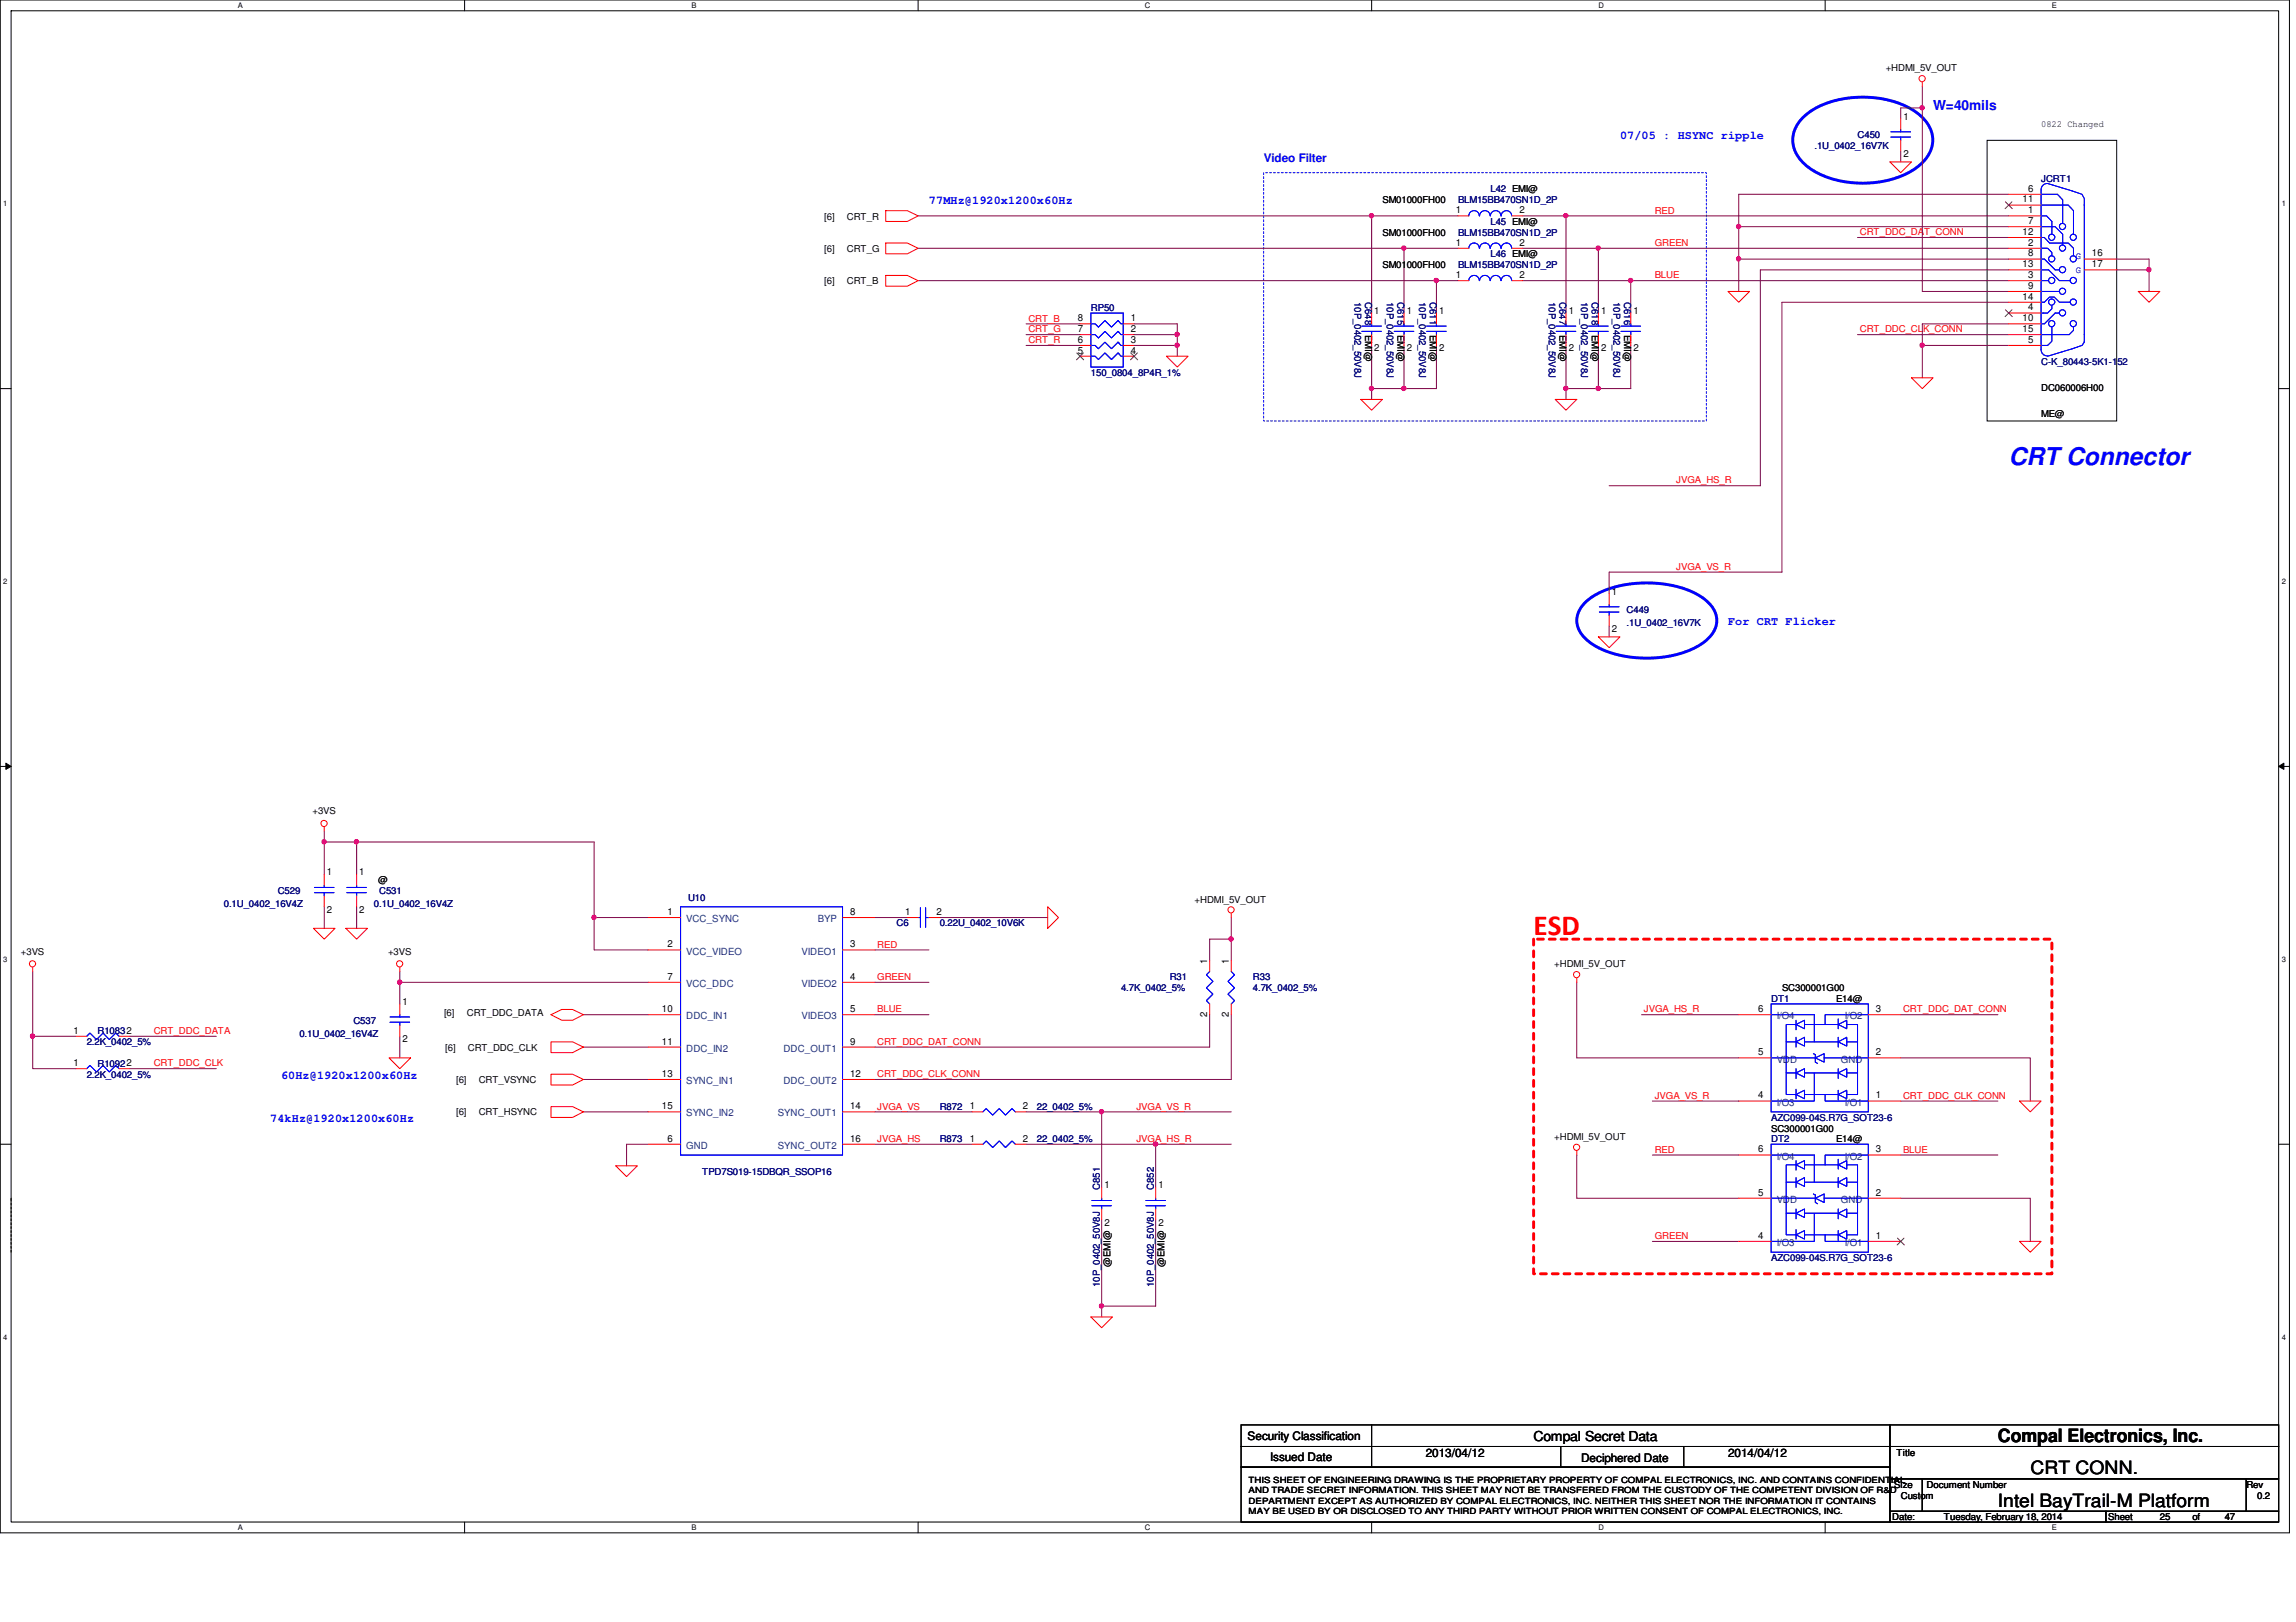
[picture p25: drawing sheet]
<svg xmlns="http://www.w3.org/2000/svg" width="297mm" height="210mm" viewBox="0 0 297 210" stroke-linecap="round" stroke-linejoin="round" font-family="sans-serif">
<defs><g id="words">
<text font-size="3.8" fill="#f00" x="198.4" y="120.9">ESD</text>
<text font-size="3.2" fill="#00f" x="259.9" y="60.2">CRT Connector</text>
<g font-size="2.4">
<text x="258.5" y="186.6">Compal Electronics, Inc.</text>
<text x="262.7" y="190.8">CRT CONN.</text>
<text x="258.5" y="195">Intel BayTrail-M Platform</text>
</g>
<text font-size="1.8" fill="#00f" x="250.1" y="14.2">W=40mils</text>
<text font-size="1.8" x="198.4" y="186.4">Compal Secret Data</text>
<g font-size="1.5" fill="#00f">
<text x="163.5" y="21">Video Filter</text>
<text x="209.6" y="18">07/05 : HSYNC ripple</text>
<text x="120.2" y="26.4">77MHz@1920x1200x60Hz</text>
<text x="223.6" y="80.9">For CRT Flicker</text>
<text x="36.4" y="139.6">60Hz@1920x1200x60Hz</text>
<text x="35" y="145.2">74kHz@1920x1200x60Hz</text>
</g>
<g font-size="1.5">
<text x="161.4" y="186.4">Security Classification</text>
<text x="164.3" y="189">Issued Date</text>
<text x="184.4" y="188.6">2013/04/12</text>
<text x="204.6" y="189.1">Deciphered Date</text>
<text x="223.6" y="188.6">2014/04/12</text>
</g>
<g font-size="1.3">
<text x="246.2" y="15.5">1</text>
<text x="246.2" y="20.3">2</text>
<text x="188.3" y="27.6">1</text>
<text x="196.6" y="27.6">2</text>
<text x="261.7" y="26.2">11</text>
<text x="262.4" y="24.8">6</text>
<text x="262.4" y="27.6">1</text>
<text x="262.4" y="29">7</text>
<text x="188.3" y="31.8">1</text>
<text x="188.3" y="36">1</text>
<text x="196.6" y="31.8">2</text>
<text x="196.6" y="36">2</text>
<text x="261.7" y="30.4">12</text>
<text x="261.7" y="34.6">13</text>
<text x="262.4" y="31.8">2</text>
<text x="262.4" y="33.2">8</text>
<text x="262.4" y="36">3</text>
<text x="270.6" y="33.2">16</text>
<text x="270.6" y="34.6">17</text>
<text x="139.4" y="41.6">8</text>
<text x="146.3" y="41.6">1</text>
<text x="177.8" y="40.6">1</text>
<text x="182" y="40.6">1</text>
<text x="186.2" y="40.6">1</text>
<text x="202.9" y="40.6">1</text>
<text x="207.1" y="40.6">1</text>
<text x="211.3" y="40.6">1</text>
<text x="261.7" y="38.8">14</text>
<text x="261.7" y="41.6">10</text>
<text x="262.4" y="37.4">9</text>
<text x="262.4" y="40.2">4</text>
<text x="139.4" y="43">7</text>
<text x="139.4" y="44.4">6</text>
<text x="139.4" y="45.8">5</text>
<text x="146.3" y="43">2</text>
<text x="146.3" y="44.4">3</text>
<text x="146.3" y="45.8">4</text>
<text x="177.8" y="45.5">2</text>
<text x="182" y="45.5">2</text>
<text x="186.2" y="45.5">2</text>
<text x="202.9" y="45.5">2</text>
<text x="207.1" y="45.5">2</text>
<text x="211.3" y="45.5">2</text>
<text x="261.7" y="43">15</text>
<text x="262.4" y="44.4">5</text>
<text x="208.5" y="77">1</text>
<text x="208.5" y="81.8">2</text>
<text x="42.3" y="113.3">1</text>
<text x="46.5" y="113.3">1</text>
<text x="42.3" y="118.1">2</text>
<text x="46.5" y="118.1">2</text>
<text x="86.4" y="118.4">1</text>
<text x="110" y="118.4">8</text>
<text x="117.1" y="118.4">1</text>
<text x="121.2" y="118.4">2</text>
<text x="86.4" y="122.6">2</text>
<text x="110" y="122.6">3</text>
<text x="156.2" y="124.8" transform="rotate(-90 156.2 124.8)">1</text>
<text x="159" y="124.8" transform="rotate(-90 159 124.8)">1</text>
<text x="52.1" y="130">1</text>
<text x="85.6" y="131">10</text>
<text x="86.4" y="126.8">7</text>
<text x="110" y="131">5</text>
<text x="110" y="126.8">4</text>
<text x="156.2" y="131.6" transform="rotate(-90 156.2 131.6)">2</text>
<text x="159" y="131.6" transform="rotate(-90 159 131.6)">2</text>
<text x="227.5" y="131">6</text>
<text x="242.7" y="131">3</text>
<text x="9.5" y="133.8">1</text>
<text x="9.5" y="138">1</text>
<text x="52.1" y="134.9">2</text>
<text x="85.6" y="135.2">11</text>
<text x="110" y="135.2">9</text>
<text x="227.5" y="136.6">5</text>
<text x="242.7" y="136.6">2</text>
<text x="85.6" y="143.6">15</text>
<text x="85.6" y="139.4">13</text>
<text x="110" y="143.6">14</text>
<text x="110" y="139.4">12</text>
<text x="125.5" y="143.6">1</text>
<text x="132.3" y="143.6">2</text>
<text x="227.5" y="142.2">4</text>
<text x="242.7" y="142.2">1</text>
<text x="86.4" y="147.7">6</text>
<text x="110" y="147.7">16</text>
<text x="125.5" y="147.7">1</text>
<text x="132.3" y="147.7">2</text>
<text x="227.5" y="149.1">6</text>
<text x="242.7" y="149.1">3</text>
<text x="142.9" y="153.8">1</text>
<text x="149.9" y="153.8">1</text>
<text x="227.5" y="154.7">5</text>
<text x="242.7" y="154.7">2</text>
<text x="142.9" y="158.6">2</text>
<text x="149.9" y="158.6">2</text>
<text x="227.5" y="160.3">4</text>
<text x="242.7" y="160.3">1</text>
</g>
<g font-size="1.3" fill="#004080">
<text x="88.8" y="119.3">VCC_SYNC</text>
<text x="105.8" y="119.3">BYP</text>
<text x="88.8" y="123.5">VCC_VIDEO</text>
<text x="103.7" y="123.5">VIDEO1</text>
<text x="88.8" y="127.7">VCC_DDC</text>
<text x="88.8" y="131.9">DDC_IN1</text>
<text x="103.7" y="131.9">VIDEO3</text>
<text x="103.7" y="127.7">VIDEO2</text>
<text x="229.9" y="131.9">I/O4</text>
<text x="238.7" y="131.9">I/O2</text>
<text x="88.8" y="136.1">DDC_IN2</text>
<text x="101.3" y="136.1">DDC_OUT1</text>
<text x="229.9" y="137.5">VDD</text>
<text x="238.2" y="137.5">GND</text>
<text x="88.8" y="140.3">SYNC_IN1</text>
<text x="101.3" y="140.3">DDC_OUT2</text>
<text x="229.9" y="143.1">I/O3</text>
<text x="238.7" y="143.1">I/O1</text>
<text x="88.8" y="144.5">SYNC_IN2</text>
<text x="88.8" y="148.7">GND</text>
<text x="100.6" y="144.5">SYNC_OUT1</text>
<text x="100.6" y="148.7">SYNC_OUT2</text>
<text x="229.9" y="150.1">I/O4</text>
<text x="229.9" y="155.7">VDD</text>
<text x="238.2" y="155.7">GND</text>
<text x="238.7" y="150.1">I/O2</text>
<text x="229.9" y="161.2">I/O3</text>
<text x="238.7" y="161.2">I/O1</text>
</g>
<g font-size="1.2">
<text x="244" y="9.2">+HDMI_5V_OUT</text>
<text x="264.1" y="16.4">0822 Changed</text>
<text x="106.6" y="28.4">[6]</text>
<text x="109.6" y="28.4">CRT_R</text>
<text x="178.9" y="26.3">SM01000FH00</text>
<text x="106.6" y="32.6">[6]</text>
<text x="109.6" y="32.6">CRT_G</text>
<text x="178.9" y="30.5">SM01000FH00</text>
<text x="178.9" y="34.7">SM01000FH00</text>
<text x="106.6" y="36.8">[6]</text>
<text x="109.6" y="36.8">CRT_B</text>
<text x="176.6" y="43.3" transform="rotate(90 176.6 43.3)">EMI@</text>
<text x="180.8" y="43.3" transform="rotate(90 180.8 43.3)">EMI@</text>
<text x="185" y="43.3" transform="rotate(90 185 43.3)">EMI@</text>
<text x="201.8" y="43.3" transform="rotate(90 201.8 43.3)">EMI@</text>
<text x="205.9" y="43.3" transform="rotate(90 205.9 43.3)">EMI@</text>
<text x="210.1" y="43.3" transform="rotate(90 210.1 43.3)">EMI@</text>
<text x="264.1" y="50.6">DC060006H00</text>
<text x="264.1" y="53.9">ME@</text>
<text x="40.4" y="105.4">+3VS</text>
<text x="48.9" y="114.3">@</text>
<text x="154.6" y="116.8">+HDMI_5V_OUT</text>
<text x="2.7" y="123.5">+3VS</text>
<text x="50.2" y="123.5">+3VS</text>
<text x="201.1" y="125.2">+HDMI_5V_OUT</text>
<text x="57.4" y="131.5">[6]</text>
<text x="60.4" y="131.5">CRT_DDC_DATA</text>
<text x="230.5" y="128.3">SC300001G00</text>
<text x="237.5" y="129.7">E14@</text>
<text x="57.6" y="136">[6]</text>
<text x="60.5" y="136">CRT_DDC_CLK</text>
<text x="59" y="140.2">[6]</text>
<text x="61.9" y="140.2">CRT_VSYNC</text>
<text x="59" y="144.4">[6]</text>
<text x="61.9" y="144.4">CRT_HSYNC</text>
<text x="201.1" y="147.5">+HDMI_5V_OUT</text>
<text x="229.1" y="146.4">SC300001G00</text>
<text x="237.5" y="147.8">E14@</text>
<text x="143.7" y="164" transform="rotate(-90 143.7 164)">@EMI@</text>
<text x="150.7" y="164" transform="rotate(-90 150.7 164)">@EMI@</text>
<text x="245.4" y="188.5">Title</text>
<text x="244.8" y="196.7">Date:</text>
<text x="245.1" y="192.5">Size</text>
<text x="245.9" y="193.9">Custom</text>
<text x="249.3" y="192.5">Document Number</text>
<text x="251.5" y="196.7">Tuesday, February 18, 2014</text>
<text x="272.8" y="196.7">Sheet</text>
<text x="279.4" y="196.7">25</text>
<text x="283.6" y="196.7">of</text>
<text x="287.8" y="196.7">47</text>
<text x="290.6" y="192.5">Rev</text>
<text x="292" y="193.9">0.2</text>
</g>
<g font-size="1.2" fill="#000080">
<text x="240.3" y="17.9">C450</text>
<text x="234.7" y="19.3">.1U_0402_16V7K</text>
<text x="264.1" y="23.5">JCRT1</text>
<text x="188.6" y="26.3">BLM15BB470SN1D_2P</text>
<text x="192.8" y="24.9">L42 EMI@</text>
<text x="192.8" y="29.1">L45 EMI@</text>
<text x="188.6" y="30.5">BLM15BB470SN1D_2P</text>
<text x="188.6" y="34.7">BLM15BB470SN1D_2P</text>
<text x="192.8" y="33.3">L46 EMI@</text>
<text x="141.1" y="40.3">RP50</text>
<text x="175.2" y="39.1" transform="rotate(90 175.2 39.1)">10P_0402_50V8J</text>
<text x="176.6" y="39.1" transform="rotate(90 176.6 39.1)">C648</text>
<text x="179.4" y="39.1" transform="rotate(90 179.4 39.1)">10P_0402_50V8J</text>
<text x="180.8" y="39.1" transform="rotate(90 180.8 39.1)">C615</text>
<text x="183.6" y="39.1" transform="rotate(90 183.6 39.1)">10P_0402_50V8J</text>
<text x="185" y="39.1" transform="rotate(90 185 39.1)">C611</text>
<text x="200.4" y="39.1" transform="rotate(90 200.4 39.1)">10P_0402_50V8J</text>
<text x="201.8" y="39.1" transform="rotate(90 201.8 39.1)">C647</text>
<text x="204.6" y="39.1" transform="rotate(90 204.6 39.1)">10P_0402_50V8J</text>
<text x="205.9" y="39.1" transform="rotate(90 205.9 39.1)">C618</text>
<text x="208.7" y="39.1" transform="rotate(90 208.7 39.1)">10P_0402_50V8J</text>
<text x="210.1" y="39.1" transform="rotate(90 210.1 39.1)">C616</text>
<text x="264.1" y="47.2">C-K_80443-5K1-152</text>
<text x="141.1" y="48.6">150_0804_8P4R_1%</text>
<text x="210.4" y="79.4">C449</text>
<text x="210.4" y="81.1">.1U_0402_16V7K</text>
<text x="29" y="117.4">0.1U_0402_16V4Z</text>
<text x="35.9" y="115.7">C529</text>
<text x="48.4" y="117.4">0.1U_0402_16V4Z</text>
<text x="49.1" y="115.7">C531</text>
<text x="89" y="116.5">U10</text>
<text x="116" y="119.9">C6</text>
<text x="121.6" y="119.9">0.22U_0402_10V6K</text>
<text x="145" y="128.3">4.7K_0402_5%</text>
<text x="151.3" y="126.9">R31</text>
<text x="162.1" y="126.9">R33</text>
<text x="162.1" y="128.3">4.7K_0402_5%</text>
<text x="229.1" y="129.7">DT1</text>
<text x="11.2" y="135.3">2.2K_0402_5%</text>
<text x="12.6" y="133.9">R10832</text>
<text x="38.7" y="134.2">0.1U_0402_16V4Z</text>
<text x="45.7" y="132.5">C537</text>
<text x="11.2" y="139.4">2.2K_0402_5%</text>
<text x="12.6" y="138">R10922</text>
<text x="121.6" y="143.6">R872</text>
<text x="134.2" y="143.6">22_0402_5%</text>
<text x="121.6" y="147.8">R873</text>
<text x="134.2" y="147.8">22_0402_5%</text>
<text x="229.1" y="147.8">DT2</text>
<text x="229.1" y="145">AZC099-04S.R7G_SOT23-6</text>
<text x="90.8" y="152">TPD7S019-15DBQR_SSOP16</text>
<text x="142.3" y="154" transform="rotate(-90 142.3 154)">C851</text>
<text x="149.3" y="154" transform="rotate(-90 149.3 154)">C852</text>
<text x="142.3" y="166.5" transform="rotate(-90 142.3 166.5)">10P_0402_50V8J</text>
<text x="149.3" y="166.5" transform="rotate(-90 149.3 166.5)">10P_0402_50V8J</text>
<text x="229.1" y="163.2">AZC099-04S.R7G_SOT23-6</text>
</g>
<g font-size="1.2" fill="#f00">
<text x="214.1" y="27.6">RED</text>
<text x="214.1" y="31.8">GREEN</text>
<text x="240.6" y="30.4">CRT_DDC_DAT_CONN</text>
<text x="133.1" y="41.6">CRT_B</text>
<text x="214.1" y="36">BLUE</text>
<text x="133.1" y="44.4">CRT_R</text>
<text x="133.1" y="43">CRT_G</text>
<text x="240.6" y="43">CRT_DDC_CLK_CONN</text>
<text x="216.9" y="62.6">JVGA_HS_R</text>
<text x="216.9" y="73.7">JVGA_VS_R</text>
<text x="113.5" y="122.6">RED</text>
<text x="113.5" y="126.8">GREEN</text>
<text x="113.5" y="131">BLUE</text>
<text x="212.7" y="131">JVGA_HS_R</text>
<text x="246.2" y="131">CRT_DDC_DAT_CONN</text>
<text x="19.9" y="133.8">CRT_DDC_DATA</text>
<text x="113.5" y="135.2">CRT_DDC_DAT_CONN</text>
<text x="19.9" y="138">CRT_DDC_CLK</text>
<text x="113.5" y="139.4">CRT_DDC_CLK_CONN</text>
<text x="113.5" y="143.6">JVGA_VS</text>
<text x="147" y="143.6">JVGA_VS_R</text>
<text x="214.1" y="142.2">JVGA_VS_R</text>
<text x="246.2" y="142.2">CRT_DDC_CLK_CONN</text>
<text x="113.5" y="147.8">JVGA_HS</text>
<text x="147" y="147.8">JVGA_HS_R</text>
<text x="214.1" y="149.2">RED</text>
<text x="246.2" y="149.2">BLUE</text>
<text x="214.1" y="160.4">GREEN</text>
</g>
<g font-size="1.2" fill="#00f">
<text x="268.6" y="33.6">G</text>
<text x="268.6" y="35.4">G</text>
</g>
<g font-size="1.1">
<text x="161.5" y="191.9">THIS SHEET OF ENGINEERING DRAWING IS THE PROPRIETARY PROPERTY OF COMPAL ELECTRONICS, INC. AND CONTAINS CONFIDENTIAL</text>
<text x="161.5" y="193.3">AND TRADE SECRET INFORMATION. THIS SHEET MAY NOT BE TRANSFERED FROM THE CUSTODY OF THE COMPETENT DIVISION OF R&amp;D</text>
<text x="161.5" y="194.6">DEPARTMENT EXCEPT AS AUTHORIZED BY COMPAL ELECTRONICS, INC. NEITHER THIS SHEET NOR THE INFORMATION IT CONTAINS</text>
<text x="161.5" y="196">MAY BE USED BY OR DISCLOSED TO ANY THIRD PARTY WITHOUT PRIOR WRITTEN CONSENT OF COMPAL ELECTRONICS, INC.</text>
</g>
<g font-size="1">
<text x="30.8" y="1.1">A</text>
<text x="89.4" y="1.1">B</text>
<text x="148.1" y="1.1">C</text>
<text x="206.8" y="1.1">D</text>
<text x="265.5" y="1.1">E</text>
<text x=".4" y="26.7">1</text>
<text x="295.2" y="26.7">1</text>
<text x=".4" y="75.6">2</text>
<text x="295.2" y="75.6">2</text>
<text x=".4" y="124.5">3</text>
<text x="295.2" y="124.5">3</text>
<text x=".4" y="173.4">4</text>
<text x="295.2" y="173.4">4</text>
<text x="30.8" y="198">A</text>
<text x="89.4" y="198">B</text>
<text x="148.1" y="198">C</text>
<text x="206.8" y="198">D</text>
<text x="265.5" y="198">E</text>
</g>
</g></defs>
<path d="M0 0h296.2v198.4h-296.2zM1.4 1.4h293.4v195.6h-293.4z" fill="none" stroke="#000" stroke-width=".13"/>
<g fill="#fff">
<path d="M30.8 .2h.6v1.1h-.6z"/>
<path d="M30.8 197.1h.6v1.1h-.6z"/>
</g>
<path d="M60.1 0v1.4M60.1 197v1.4" fill="none" stroke="#000" stroke-width=".13"/>
<g fill="#fff">
<path d="M89.4 .2h.7v1.1h-.7z"/>
<path d="M89.4 197.1h.7v1.1h-.7z"/>
</g>
<path d="M118.8 0v1.4M118.8 197v1.4" fill="none" stroke="#000" stroke-width=".13"/>
<g fill="#fff">
<path d="M148.1 .2h.7v1.1h-.7z"/>
<path d="M148.1 197.1h.7v1.1h-.7z"/>
</g>
<path d="M177.5 0v1.4M177.5 197v1.4" fill="none" stroke="#000" stroke-width=".13"/>
<g fill="#fff">
<path d="M206.8 .2h.7v1.1h-.7z"/>
<path d="M206.8 197.1h.7v1.1h-.7z"/>
</g>
<path d="M236.1 0v1.4M236.1 197v1.4" fill="none" stroke="#000" stroke-width=".13"/>
<g fill="#fff">
<path d="M265.5 .2h.6v1.1h-.6z"/>
<path d="M265.5 197.1h.6v1.1h-.6z"/>
<path d="M.4 25.8h.6v1.1h-.6z"/>
<path d="M295.2 25.8h.5v1.1h-.5z"/>
<path d="M.4 74.7h.6v1.1h-.6z"/>
<path d="M295.2 74.7h.5v1.1h-.5z"/>
</g>
<path d="M0 50.3h1.4M294.8 50.3h1.4" fill="none" stroke="#000" stroke-width=".13"/>
<g fill="#fff">
<path d="M.4 123.6h.6v1.1h-.6z"/>
<path d="M295.2 123.6h.5v1.1h-.5z"/>
</g>
<path d="M0 99.2h1.4M.8 98.8l.6 .4-.6 .4zM294.8 99.2l.7-.4v.8zM294.8 99.2h1.4" fill="none" stroke="#000" stroke-width=".13"/>
<path d="M.8 98.8l.6 .4-.6 .4zM294.8 99.2l.7-.4v.8z" fill="#000"/>
<g fill="#fff">
<path d="M.4 172.5h.6v1.1h-.6z"/>
<path d="M295.2 172.5h.5v1.1h-.5z"/>
</g>
<path d="M257.1 18.2h16.7v36.3h-16.7zM0 148.1h1.4M294.8 148.1h1.4" fill="none" stroke="#000" stroke-width=".13"/>
<path d="M1.4 155.1h.1M1.4 162v-6.9" fill="none" stroke="#000" stroke-width=".13" stroke-dasharray=".3 .3"/>
<path d="M163.5 22.4h57.3v32.1h-57.3z" fill="none" stroke="#00f" stroke-width=".13" stroke-dasharray=".3 .3"/>
<path d="M233.4 15.1a11.9 11.9 0 0 1 8.9-2.5 10.6 10.6 0 0 1 6.3 2.5 3.9 3.9 0 0 1 0 6.1 11.8 11.8 0 0 1-9 2.4 10.6 10.6 0 0 1-6.2-2.4 3.9 3.9 0 0 1 0-6.1zM204.8 78.2a9.4 9.4 0 0 1 5.6-2.6 14.6 14.6 0 0 1 9.5 1.5 4.1 4.1 0 0 1 2.2 3.2 3.8 3.8 0 0 1-2.2 3.2 14.7 14.7 0 0 1-13.7 0 4.1 4.1 0 0 1-2.2-3.2l.1-.7 .3-.7z" fill="none" stroke="#00f" stroke-width=".38"/>
<path d="M198.4 121.5h67.1v43.3h-67.1z" fill="none" stroke="#f00" stroke-width=".38" stroke-dasharray=".8 .8"/>
<path d="M245.9 19.6v1.4M248.7 14v23.7M206.8 32.1v8.4M211 36.3h48.9M240.3 30.7h19.6M259.9 39.1h-29.4v34.9M259.9 34.9h-32.2v28h-19.5M240.3 43.3h19.6" fill="none" stroke="#800040" stroke-width=".13"/>
<circle cx="248.7" cy="13.9" r=".29" fill="#f0f"/>
<circle cx="248.7" cy="13.9" r=".29" fill="none" stroke="#f0f" stroke-width=".13"/>
<path d="M197 32.1h9.8" fill="none" stroke="#800040" stroke-width=".13"/>
<circle cx="206.8" cy="32.1" r=".29" fill="#f0f"/>
<circle cx="206.8" cy="32.1" r=".29" fill="none" stroke="#f0f" stroke-width=".13"/>
<path d="M245.9 14v1.4M202.6 27.9v12.6M224.9 29.3v4.2M224.9 25.1h35M248.7 37.7h11.2M202.6 50.3h8.4M248.7 41.9h11.2" fill="none" stroke="#800040" stroke-width=".13"/>
<circle cx="206.8" cy="50.3" r=".29" fill="#f0f"/>
<circle cx="206.8" cy="50.3" r=".29" fill="none" stroke="#f0f" stroke-width=".13"/>
<circle cx="202.6" cy="50.3" r=".29" fill="#f0f"/>
<circle cx="202.6" cy="50.3" r=".29" fill="none" stroke="#f0f" stroke-width=".13"/>
<path d="M224.9 25.1v4.2M259.9 33.5h-35v4.2M211 44.7v5.6" fill="none" stroke="#800040" stroke-width=".13"/>
<circle cx="224.9" cy="33.5" r=".29" fill="#f0f"/>
<circle cx="224.9" cy="33.5" r=".29" fill="none" stroke="#f0f" stroke-width=".13"/>
<path d="M224.9 29.3h35M202.6 44.7v5.6" fill="none" stroke="#800040" stroke-width=".13"/>
<circle cx="224.9" cy="29.3" r=".29" fill="#f0f"/>
<circle cx="224.9" cy="29.3" r=".29" fill="none" stroke="#f0f" stroke-width=".13"/>
<path d="M197 27.9h5.6M202.6 50.3v1.4M206.8 44.7v5.6" fill="none" stroke="#800040" stroke-width=".13"/>
<circle cx="202.6" cy="27.9" r=".29" fill="#f0f"/>
<circle cx="202.6" cy="27.9" r=".29" fill="none" stroke="#f0f" stroke-width=".13"/>
<path d="M197 36.3h14v4.2" fill="none" stroke="#800040" stroke-width=".13"/>
<circle cx="210.9" cy="36.3" r=".29" fill="#f0f"/>
<circle cx="210.9" cy="36.3" r=".29" fill="none" stroke="#f0f" stroke-width=".13"/>
<path d="M248.7 44.7h11.2" fill="none" stroke="#800040" stroke-width=".13"/>
<circle cx="248.7" cy="44.7" r=".29" fill="#f0f"/>
<circle cx="248.7" cy="44.7" r=".29" fill="none" stroke="#f0f" stroke-width=".13"/>
<path d="M248.7 11.2v2.8h-2.8M118.8 36.3h67M118.8 27.9h58.7M181.6 32.1h7M248.7 44.7v4.2" fill="none" stroke="#800040" stroke-width=".13"/>
<circle cx="177.4" cy="27.9" r=".29" fill="#f0f"/>
<circle cx="177.4" cy="27.9" r=".29" fill="none" stroke="#f0f" stroke-width=".13"/>
<path d="M181.6 44.7v5.6" fill="none" stroke="#800040" stroke-width=".13"/>
<circle cx="181.6" cy="50.3" r=".29" fill="#f0f"/>
<circle cx="181.6" cy="50.3" r=".29" fill="none" stroke="#f0f" stroke-width=".13"/>
<path d="M177.5 44.7v5.6M185.8 44.7v5.6" fill="none" stroke="#800040" stroke-width=".13"/>
<circle cx="177.4" cy="50.3" r=".29" fill="#f0f"/>
<circle cx="177.4" cy="50.3" r=".29" fill="none" stroke="#f0f" stroke-width=".13"/>
<path d="M185.8 36.3v4.2" fill="none" stroke="#800040" stroke-width=".13"/>
<circle cx="185.8" cy="36.3" r=".29" fill="#f0f"/>
<circle cx="185.8" cy="36.3" r=".29" fill="none" stroke="#f0f" stroke-width=".13"/>
<path d="M181.6 32.1v8.4M185.8 36.3h2.8M185.8 50.3h-8.3v1.4" fill="none" stroke="#800040" stroke-width=".13"/>
<circle cx="181.6" cy="32.1" r=".29" fill="#f0f"/>
<circle cx="181.6" cy="32.1" r=".29" fill="none" stroke="#f0f" stroke-width=".13"/>
<path d="M177.5 27.9v12.6M202.6 27.9h57.3M206.8 32.1h53.1M278 34.9v2.8" fill="none" stroke="#800040" stroke-width=".13"/>
<circle cx="278" cy="34.9" r=".29" fill="#f0f"/>
<circle cx="278" cy="34.9" r=".29" fill="none" stroke="#f0f" stroke-width=".13"/>
<path d="M177.5 27.9h11.1M273.8 33.5h4.2v1.4h-4.2M146.7 41.9h5.6v1.4M146.7 43.3h5.6M152.3 43.3v1.4" fill="none" stroke="#800040" stroke-width=".13"/>
<circle cx="152.3" cy="44.7" r=".29" fill="#f0f"/>
<circle cx="152.3" cy="44.7" r=".29" fill="none" stroke="#f0f" stroke-width=".13"/>
<circle cx="152.3" cy="43.3" r=".29" fill="#f0f"/>
<circle cx="152.3" cy="43.3" r=".29" fill="none" stroke="#f0f" stroke-width=".13"/>
<path d="M118.8 32.1h62.8M132.7 44.7h7M132.7 41.9h7M132.7 43.3h7M146.7 44.7h5.6v1.4M230.5 74h-22.3v2.8M208.2 81v1.4M41.9 109v4.2" fill="none" stroke="#800040" stroke-width=".13"/>
<circle cx="41.9" cy="108.9" r=".29" fill="#f0f"/>
<circle cx="41.9" cy="108.9" r=".29" fill="none" stroke="#f0f" stroke-width=".13"/>
<path d="M46.1 109h30.8" fill="none" stroke="#800040" stroke-width=".13"/>
<circle cx="46.1" cy="108.9" r=".29" fill="#f0f"/>
<circle cx="46.1" cy="108.9" r=".29" fill="none" stroke="#f0f" stroke-width=".13"/>
<path d="M83.9 118.7h-7v4.2h7" fill="none" stroke="#800040" stroke-width=".13"/>
<circle cx="76.8" cy="118.7" r=".29" fill="#f0f"/>
<circle cx="76.8" cy="118.7" r=".29" fill="none" stroke="#f0f" stroke-width=".13"/>
<g fill="none" stroke="#800040" stroke-width=".13">
<path d="M41.9 107.6v1.4h4.2v4.2M41.9 117.3v2.8M46.1 117.3v2.8M76.9 109v9.7M51.7 134.1v2.8M75.5 131.3h8.4M75.5 135.5h8.4M75.5 139.7h8.4M83.9 127.1h-32.2v2.8M113.2 127.1h7M113.2 122.9h7M113.2 131.3h7"/>
<path d="M113.2 135.5h43.3M113.2 139.7h46.1M75.5 143.9h8.4M83.9 148.1h-2.8v2.8"/>
</g>
<circle cx="51.7" cy="127.1" r=".29" fill="#f0f"/>
<circle cx="51.7" cy="127.1" r=".29" fill="none" stroke="#f0f" stroke-width=".13"/>
<path d="M113.2 118.7h4.2M121.6 118.7h13.9M51.7 125.7v1.4M156.5 131.3v4.2M159.3 121.5v2.8" fill="none" stroke="#800040" stroke-width=".13"/>
<circle cx="159.3" cy="121.5" r=".29" fill="#f0f"/>
<circle cx="159.3" cy="121.5" r=".29" fill="none" stroke="#f0f" stroke-width=".13"/>
<path d="M159.3 118.7v2.8h-2.8v2.8M159.3 131.3v8.4M113.2 148.1h12.6M113.2 143.9h12.6M142.5 169h7" fill="none" stroke="#800040" stroke-width=".13"/>
<circle cx="142.5" cy="169" r=".29" fill="#f0f"/>
<circle cx="142.5" cy="169" r=".29" fill="none" stroke="#f0f" stroke-width=".13"/>
<path d="M142.5 157.9v11.1M149.5 157.9v11.1M149.5 148.1h9.8" fill="none" stroke="#800040" stroke-width=".13"/>
<circle cx="149.5" cy="148" r=".29" fill="#f0f"/>
<circle cx="149.5" cy="148" r=".29" fill="none" stroke="#f0f" stroke-width=".13"/>
<path d="M149.5 148.1v5.6M159.3 143.9h-16.8v9.8M142.5 169v1.4" fill="none" stroke="#800040" stroke-width=".13"/>
<circle cx="142.5" cy="143.9" r=".29" fill="#f0f"/>
<circle cx="142.5" cy="143.9" r=".29" fill="none" stroke="#f0f" stroke-width=".13"/>
<g fill="none" stroke="#800040" stroke-width=".13">
<path d="M4.2 134.1v4.2h5.6M16.8 134.1h11.2M16.8 138.3h11.2M204 127.1v9.8h20.9M212.4 131.3h12.5M245.9 131.3h12.6M245.9 136.9h16.8v5.6M132.7 143.9h9.8M132.7 148.1h16.8M204 149.5v5.6h20.9M213.8 142.5h11.1M213.8 149.5h11.1"/>
<path d="M245.9 142.5h12.6M245.9 149.5h12.6M245.9 155.1h16.8v5.5M213.8 160.6h11.1"/>
</g>
<circle cx="4.2" cy="134.1" r=".29" fill="#f0f"/>
<circle cx="4.2" cy="134.1" r=".29" fill="none" stroke="#f0f" stroke-width=".13"/>
<path d="M248.7 41.9v2.8M4.2 125.7v8.4h5.6" fill="none" stroke="#800040" stroke-width=".13"/>
<g fill="none" stroke="#f00" stroke-width=".13">
<path d="M245.9 15.4v1.4M245.9 18.2v1.4M248.7 10.6v.6M114.6 27.3h2.8l1.4 .6-1.4 .8h-2.8zM114.6 31.5h2.8l1.4 .6-1.4 .7h-2.8zM114.6 35.6h2.8l1.4 .7-1.4 .7h-2.8zM188.6 27.9h1.4M188.6 32.1h1.4M188.6 36.3h1.4M195.6 27.9h1.4M195.6 32.1h1.4M195.6 36.3h1.4"/>
<path d="M223.5 37.7h2.8l-1.4 1.4zM244.5 21h2.8l-1.4 1.4zM259.9 25.1h4.2M259.9 26.5h4.2M259.9 27.9h4.2M259.9 29.3h4.2M259.9 30.7h4.2M259.9 32.1h4.2M259.9 33.5h4.2M259.9 34.9h4.2M259.9 36.3h4.2M259.9 37.7h4.2"/>
<path d="M259.9 39.1h4.2M269.6 33.5h4.2M269.6 34.9h4.2M276.6 37.7h2.8l-1.4 1.4zM139.7 41.9h1.4M139.7 43.3h1.4M139.7 44.7h1.4M139.7 46.1h1.4M145.3 41.9h1.4M145.3 43.3h1.4M145.3 44.7h1.4M145.3 46.1h1.4"/>
<path d="M150.9 46.1h2.8l-1.4 1.4zM176.1 51.7h2.7l-1.3 1.4zM177.5 40.5v1.4M177.5 43.3v1.4M181.6 40.5v1.4M181.6 43.3v1.4M185.8 40.5v1.4M185.8 43.3v1.4M201.2 51.7h2.8l-1.4 1.4zM202.6 40.5v1.4M202.6 43.3v1.4M206.8 40.5v1.4"/>
<path d="M206.8 43.3v1.4M211 40.5v1.4M211 43.3v1.4M247.3 48.9h2.8l-1.4 1.4zM259.9 40.5h4.2M259.9 41.9h4.2M259.9 43.3h4.2M259.9 44.7h4.2M208.2 76.8v1.4M208.2 79.6v1.4M206.8 82.4h2.8l-1.4 1.4zM41.9 107v.6"/>
<path d="M41.9 113.2v1.3M41.9 115.9v1.4M46.1 113.2v1.3M46.1 115.9v1.4M83.9 118.7h4.1M109 118.7h4.2M117.4 118.7h1.4M120.2 118.7h1.4M135.5 117.3l1.4 1.4-1.4 1.4zM159.3 118.2v.5M4.2 125.2v.5M9.8 134.1h1.4"/>
<path d="M9.8 138.3h1.4M15.4 134.1h1.4M15.4 138.3h1.4M40.6 120.1h2.7l-1.4 1.4zM44.7 120.1h2.8l-1.4 1.4zM50.3 136.9h2.8l-1.4 1.4zM51.7 125.2v.5M51.7 129.9v1.4M51.7 132.7v1.4M71.3 131.3l1.4-.7h1.4l1.4 .7-1.4 .7h-1.4zM71.3 139h2.8l1.4 .7-1.4 .7h-2.8zM71.3 134.8h2.8l1.4 .7-1.4 .7h-2.8z"/>
<path d="M83.9 127.1h4.1M83.9 139.7h4.1M83.9 135.5h4.1M83.9 131.3h4.1M83.9 122.9h4.1M109 135.5h4.2M109 131.3h4.2M109 122.9h4.2M109 127.1h4.2M109 139.7h4.2M156.5 124.3v1.4M156.5 129.9v1.4"/>
<path d="M159.3 124.3v1.4M159.3 129.9v1.4M204 126.6v.5M224.9 131.3h4.2M224.9 136.9h4.2M241.7 131.3h4.2M241.7 136.9h4.2M71.3 143.2h2.8l1.4 .7-1.4 .7h-2.8zM79.7 150.9h2.8l-1.4 1.4zM83.9 143.9h4.1M83.9 148.1h4.1M109 143.9h4.2"/>
<path d="M109 148.1h4.2M125.8 143.9h1.4M125.8 148.1h1.4M131.4 143.9h1.3M131.4 148.1h1.3M142.5 153.7v1.4M142.5 156.5v1.4M149.5 153.7v1.4M149.5 156.5v1.4M204 148.9v.6M224.9 149.5h4.2M224.9 155.1h4.2"/>
<path d="M224.9 142.5h4.2M241.7 149.5h4.2M241.7 155.1h4.2M241.7 142.5h4.2M261.3 142.5h2.8l-1.4 1.4zM141.1 170.4h2.8l-1.4 1.4zM224.9 160.6h4.2M241.7 160.6h4.2M261.3 160.6h2.8l-1.4 1.4z"/>
<circle cx="248.7" cy="10.2" r=".4"/>
<circle cx="41.9" cy="106.6" r=".4"/>
<circle cx="159.3" cy="117.7" r=".4"/>
<circle cx="4.2" cy="124.7" r=".4"/>
<circle cx="51.7" cy="124.7" r=".4"/>
<circle cx="204" cy="126.1" r=".4"/>
<circle cx="204" cy="148.5" r=".4"/>
</g>
<g fill="none" stroke="#000" stroke-width=".13">
<path d="M160.6 184.4h83.9v2.8h-83.9zM160.6 187.2h83.9v2.7h-83.9zM160.6 189.9h83.9v7.1h-83.9zM177.5 184.4v5.5M201.9 187.2v2.7M217.8 187.2v2.7M244.5 184.4h50.3v2.8h-50.3zM244.5 187.2h50.3v4.2h-50.3zM244.5 191.4h4.2v4.2h-4.2zM244.5 195.6h27.9v1.4h-27.9zM248.7 191.4h41.9v4.2h-41.9zM272.4 195.6h22.4v1.4h-22.4z"/>
<path d="M290.6 191.4h4.2v4.2h-4.2z"/>
</g>
<g fill="none" stroke="#00f" stroke-width=".13">
<path d="M244.6 17.7h2.6M244.6 17.1h2.6M245.9 16.8v.3M245.9 17.7v.5M190 27.9a.68 .68 0 0 1 .7-.6 .68 .68 0 0 1 .7 .6M190 32.1a.68 .68 0 0 1 .7-.6 .68 .68 0 0 1 .7 .6M190 36.3a.68 .68 0 0 1 .7-.7 .68 .68 0 0 1 .7 .7M191.4 27.9a.68 .68 0 0 1 .7-.6 .68 .68 0 0 1 .7 .6M191.4 32.1a.68 .68 0 0 1 .7-.6 .68 .68 0 0 1 .7 .6M191.4 36.3a.68 .68 0 0 1 .7-.7 .68 .68 0 0 1 .7 .7M192.8 27.9a.68 .68 0 0 1 .7-.6 .68 .68 0 0 1 .7 .6M192.8 32.1a.68 .68 0 0 1 .7-.6 .68 .68 0 0 1 .7 .6"/>
<path d="M192.8 36.3a.68 .68 0 0 1 .7-.7 .68 .68 0 0 1 .7 .7M194.2 27.9a.68 .68 0 0 1 .7-.6 .68 .68 0 0 1 .7 .6M194.2 32.1a.68 .68 0 0 1 .7-.6 .68 .68 0 0 1 .7 .6M194.2 36.3a.68 .68 0 0 1 .7-.7 .68 .68 0 0 1 .7 .7M264.1 36.3h.9M264.1 39.1h.4l.7-.7h.6l.6 .7h1.4M264.1 29.3h1.8l1 1v1.4M264.1 30.7h.4l.7 .8h2.4l.7 .6v1M264.1 33.5h.4l1.4 1.4h.5M264.1 25.1h2.1l.7 .8v3M264.1 34.9h.9l1.4 1.4h1.4M264.1 27.9h.7l.7 .8v1.6"/>
<path d="M264.1 32.1h.8l.6 .6v.4M264.1 37.7h2.3M264.1 26.5h3.5l.7 .8v3M265.5 39.5v.5l-.6 .5h-.8M141.1 43.3h.6l.4 .4 .9-.8 .8 .8 .8-.8 .4 .4h.3M141.1 40.5h4.2v7h-4.2zM144.6 41.5l.2 .1M144.6 42.9l.2 .1M144.6 44.3l.2 .1M145.3 46.1h-.3l-.4-.4-.8 .8-.8-.8-.9 .8-.4-.4h-.6M145.3 41.9h-.3l-.4-.4-.8 .8-.8-.8-.9 .8-.4-.4h-.6M145.3 44.7h-.3l-.4-.4-.8 .8-.8-.8-.9 .8-.4-.4h-.6"/>
<path d="M176.2 42.9h2.5M176.2 42.2h2.5M177.5 41.9v.3M177.5 42.9v.4M180.4 42.9h2.5M180.4 42.2h2.5M181.6 41.9v.3M181.6 42.9v.4M184.6 42.9h2.5M184.6 42.2h2.5M185.8 41.9v.3M185.8 42.9v.4"/>
<path d="M201.3 42.9h2.6M201.3 42.2h2.6M202.6 41.9v.3M202.6 42.9v.4M205.5 42.9h2.6M205.5 42.2h2.6M206.8 41.9v.3M206.8 42.9v.4M209.7 42.9h2.5M209.7 42.2h2.5M211 41.9v.3M211 42.9v.4"/>
<path d="M264.9 46.1a.8 .8 0 0 1-.8-.8v-20.7a.79 .79 0 0 1 .8-.9l4.5 1.4 .2 .6v17.6v1l-.2 .4-4.5 1.4M265.5 42.3v1.9l-.6 .5h-.8M266.4 40.5h-.5l-1.4 1.4h-.4M268.3 42.3v.5l-.6 .5h-3.6M206.9 79.2h2.6M206.9 78.5h2.6M208.2 78.2v.3M208.2 79.2v.4M40.7 115.5h2.5M40.7 114.8h2.5M41.9 114.5v.3M41.9 115.5v.4"/>
<path d="M44.9 115.5h2.5M44.9 114.8h2.5M46.1 114.5v.3M46.1 115.5v.4M88 117.3h21v32.2h-21zM118.8 118.7h.3M119.1 117.5v2.5M119.8 117.5v2.5M119.8 118.7h.4M11.2 134.1l.4-.4 .9 .8 .8-.8 .8 .8 .9-.8 .4 .4M11.2 138.3l.4-.4 .9 .8 .8-.8 .8 .8 .9-.8 .4 .4M50.5 132.3h2.5"/>
<path d="M50.5 131.6h2.5M51.7 131.3v.3M51.7 132.3v.4M156.5 125.7l-.4 .4 .8 .9-.8 .8 .8 .8-.8 .9 .4 .4M159.3 125.7l.4 .4-.8 .9 .8 .8-.8 .8 .8 .9-.4 .4M229.1 131.3h5.6v3.5M229.1 136.9h5.8M229.1 129.9h12.6v14h-12.6zM231.1 138.8h1.3M231.1 134.8h1.3M232.4 132v1.3M232.4 132.6l1.1-.6v1.1z"/>
<path d="M232.4 138.8l1.1-.5v1.1zM232.4 138.3v1.3M232.4 134.2v1.3M232.4 134.8l1.1-.6v1.2zM232.4 132.6h-1.3v9h1.3M233.5 132.6h4.3M233.5 138.8h4.3M233.5 134.8h4.3M234.6 136.4l.3 .1v1l.2 .1M234.7 138.8v3.7h-5.6M234.9 136.9l1.1-.5v1.1zM236 136.9h5.7"/>
<path d="M237.8 134.2v1.3M237.8 131.9v1.2M237.8 132.6l1.1-.6v1.1zM237.8 138.3v1.3M237.8 138.8l1.1-.5v1.1zM237.8 134.8l1.1-.6v1.2zM238.9 132.6h1.4v9h-1.4M238.9 134.8h1.4M238.9 138.8h1.4M241.7 131.3h-5.6v1.3M127.2 143.9l.4-.4 .8 .8 .9-.8 .8 .8 .8-.8 .5 .4M127.2 148.1l.4-.4 .8 .8 .9-.8 .8 .8 .8-.8 .5 .4"/>
<path d="M141.3 156h2.5M141.3 155.4h2.5M142.5 155.1v.3M142.5 156v.5M148.2 156h2.6M148.2 155.4h2.6M149.5 155.1v.3M149.5 156v.5M229.1 149.5h5.6v3.5M229.1 155.1h5.8M229.1 148.1h12.6v13.9h-12.6zM231.1 157h1.3"/>
<path d="M231.1 153h1.3M232.4 150.2v1.2M232.4 150.7l1.1-.5v1.1zM232.4 157l1.1-.5v1.1zM232.4 156.5v1.2M232.4 152.4v1.3M232.4 159.1v1.3M232.4 159.8l1.1-.5v1.1zM232.4 153l1.1-.6v1.1zM232.4 150.7h-1.3v9.1h1.3M232.4 141v1.2M232.4 141.6l1.1-.5v1.1z"/>
<path d="M233.5 150.7h4.3M233.5 159.8h4.3M233.5 157h4.3M233.5 141.6h4.3M233.5 153h4.3M234.6 154.5l.3 .1v1l.2 .2M234.7 157v3.6h-5.6M234.9 155.1l1.1-.6v1.1zM236 155.1h5.7M236.1 159.8v.8h5.6M236.1 141.6v.9h5.6M237.8 152.4v1.3"/>
<path d="M237.8 150v1.3M237.8 150.7l1.1-.5v1.1zM237.8 159.3v1.2M237.8 159.8l1.1-.5v1.1zM237.8 156.5v1.2M237.8 157l1.1-.5v1.1zM237.8 153l1.1-.6v1.1zM237.8 141.1v1.3M237.8 141.6l1.1-.5v1.1zM238.9 150.7h1.4v9.1h-1.4M238.9 153h1.4M238.9 157h1.4"/>
<path d="M241.7 149.5h-5.6v1.2"/>
<circle cx="265.4" cy="39.1" r=".4"/>
<circle cx="265.4" cy="30.7" r=".4"/>
<circle cx="265.4" cy="36.3" r=".4"/>
<circle cx="265.4" cy="33.5" r=".4"/>
<circle cx="266.8" cy="37.7" r=".4"/>
<circle cx="266.8" cy="29.3" r=".4"/>
<circle cx="266.8" cy="32.1" r=".4"/>
<circle cx="266.8" cy="34.9" r=".4"/>
<circle cx="268.2" cy="30.7" r=".4"/>
<circle cx="268.2" cy="33.5" r=".4"/>
<circle cx="268.2" cy="36.3" r=".4"/>
<circle cx="268.2" cy="39.1" r=".4"/>
<circle cx="265.4" cy="41.9" r=".4"/>
<circle cx="266.8" cy="40.5" r=".4"/>
<circle cx="268.2" cy="41.9" r=".4"/>
</g>
<path d="M259.4 26.1l.9 .9M260.3 26.1l-.9 .9M139.3 45.7l.9 .9M140.2 45.7l-.9 .9M146.3 45.7l.9 .9M147.1 45.7l-.8 .9M259.4 40.1l.9 .9M260.3 40.1l-.9 .9M245.5 160.2l.9 .9M246.3 160.2l-.9 .9" fill="none" stroke="#804000" stroke-width=".13"/>
<circle cx="248.7" cy="13.9" r=".29" fill="#f0f"/>
<circle cx="248.7" cy="13.9" r=".29" fill="none" stroke="#f0f" stroke-width=".13"/>
<circle cx="206.8" cy="32.1" r=".29" fill="#f0f"/>
<circle cx="206.8" cy="32.1" r=".29" fill="none" stroke="#f0f" stroke-width=".13"/>
<circle cx="206.8" cy="50.3" r=".29" fill="#f0f"/>
<circle cx="206.8" cy="50.3" r=".29" fill="none" stroke="#f0f" stroke-width=".13"/>
<circle cx="202.6" cy="50.3" r=".29" fill="#f0f"/>
<circle cx="202.6" cy="50.3" r=".29" fill="none" stroke="#f0f" stroke-width=".13"/>
<circle cx="224.9" cy="33.5" r=".29" fill="#f0f"/>
<circle cx="224.9" cy="33.5" r=".29" fill="none" stroke="#f0f" stroke-width=".13"/>
<circle cx="224.9" cy="29.3" r=".29" fill="#f0f"/>
<circle cx="224.9" cy="29.3" r=".29" fill="none" stroke="#f0f" stroke-width=".13"/>
<circle cx="202.6" cy="27.9" r=".29" fill="#f0f"/>
<circle cx="202.6" cy="27.9" r=".29" fill="none" stroke="#f0f" stroke-width=".13"/>
<circle cx="210.9" cy="36.3" r=".29" fill="#f0f"/>
<circle cx="210.9" cy="36.3" r=".29" fill="none" stroke="#f0f" stroke-width=".13"/>
<circle cx="248.7" cy="44.7" r=".29" fill="#f0f"/>
<circle cx="248.7" cy="44.7" r=".29" fill="none" stroke="#f0f" stroke-width=".13"/>
<circle cx="177.4" cy="27.9" r=".29" fill="#f0f"/>
<circle cx="177.4" cy="27.9" r=".29" fill="none" stroke="#f0f" stroke-width=".13"/>
<circle cx="181.6" cy="50.3" r=".29" fill="#f0f"/>
<circle cx="181.6" cy="50.3" r=".29" fill="none" stroke="#f0f" stroke-width=".13"/>
<circle cx="177.4" cy="50.3" r=".29" fill="#f0f"/>
<circle cx="177.4" cy="50.3" r=".29" fill="none" stroke="#f0f" stroke-width=".13"/>
<circle cx="185.8" cy="36.3" r=".29" fill="#f0f"/>
<circle cx="185.8" cy="36.3" r=".29" fill="none" stroke="#f0f" stroke-width=".13"/>
<circle cx="181.6" cy="32.1" r=".29" fill="#f0f"/>
<circle cx="181.6" cy="32.1" r=".29" fill="none" stroke="#f0f" stroke-width=".13"/>
<circle cx="278" cy="34.9" r=".29" fill="#f0f"/>
<circle cx="278" cy="34.9" r=".29" fill="none" stroke="#f0f" stroke-width=".13"/>
<circle cx="152.3" cy="44.7" r=".29" fill="#f0f"/>
<circle cx="152.3" cy="44.7" r=".29" fill="none" stroke="#f0f" stroke-width=".13"/>
<circle cx="152.3" cy="43.3" r=".29" fill="#f0f"/>
<circle cx="152.3" cy="43.3" r=".29" fill="none" stroke="#f0f" stroke-width=".13"/>
<circle cx="41.9" cy="108.9" r=".29" fill="#f0f"/>
<circle cx="41.9" cy="108.9" r=".29" fill="none" stroke="#f0f" stroke-width=".13"/>
<circle cx="46.1" cy="108.9" r=".29" fill="#f0f"/>
<circle cx="46.1" cy="108.9" r=".29" fill="none" stroke="#f0f" stroke-width=".13"/>
<circle cx="76.8" cy="118.7" r=".29" fill="#f0f"/>
<circle cx="76.8" cy="118.7" r=".29" fill="none" stroke="#f0f" stroke-width=".13"/>
<circle cx="51.7" cy="127.1" r=".29" fill="#f0f"/>
<circle cx="51.7" cy="127.1" r=".29" fill="none" stroke="#f0f" stroke-width=".13"/>
<circle cx="159.3" cy="121.5" r=".29" fill="#f0f"/>
<circle cx="159.3" cy="121.5" r=".29" fill="none" stroke="#f0f" stroke-width=".13"/>
<circle cx="142.5" cy="169" r=".29" fill="#f0f"/>
<circle cx="142.5" cy="169" r=".29" fill="none" stroke="#f0f" stroke-width=".13"/>
<circle cx="149.5" cy="148" r=".29" fill="#f0f"/>
<circle cx="149.5" cy="148" r=".29" fill="none" stroke="#f0f" stroke-width=".13"/>
<circle cx="142.5" cy="143.9" r=".29" fill="#f0f"/>
<circle cx="142.5" cy="143.9" r=".29" fill="none" stroke="#f0f" stroke-width=".13"/>
<circle cx="4.2" cy="134.1" r=".29" fill="#f0f"/>
<circle cx="4.2" cy="134.1" r=".29" fill="none" stroke="#f0f" stroke-width=".13"/>
<use href="#words"/>
</svg>
